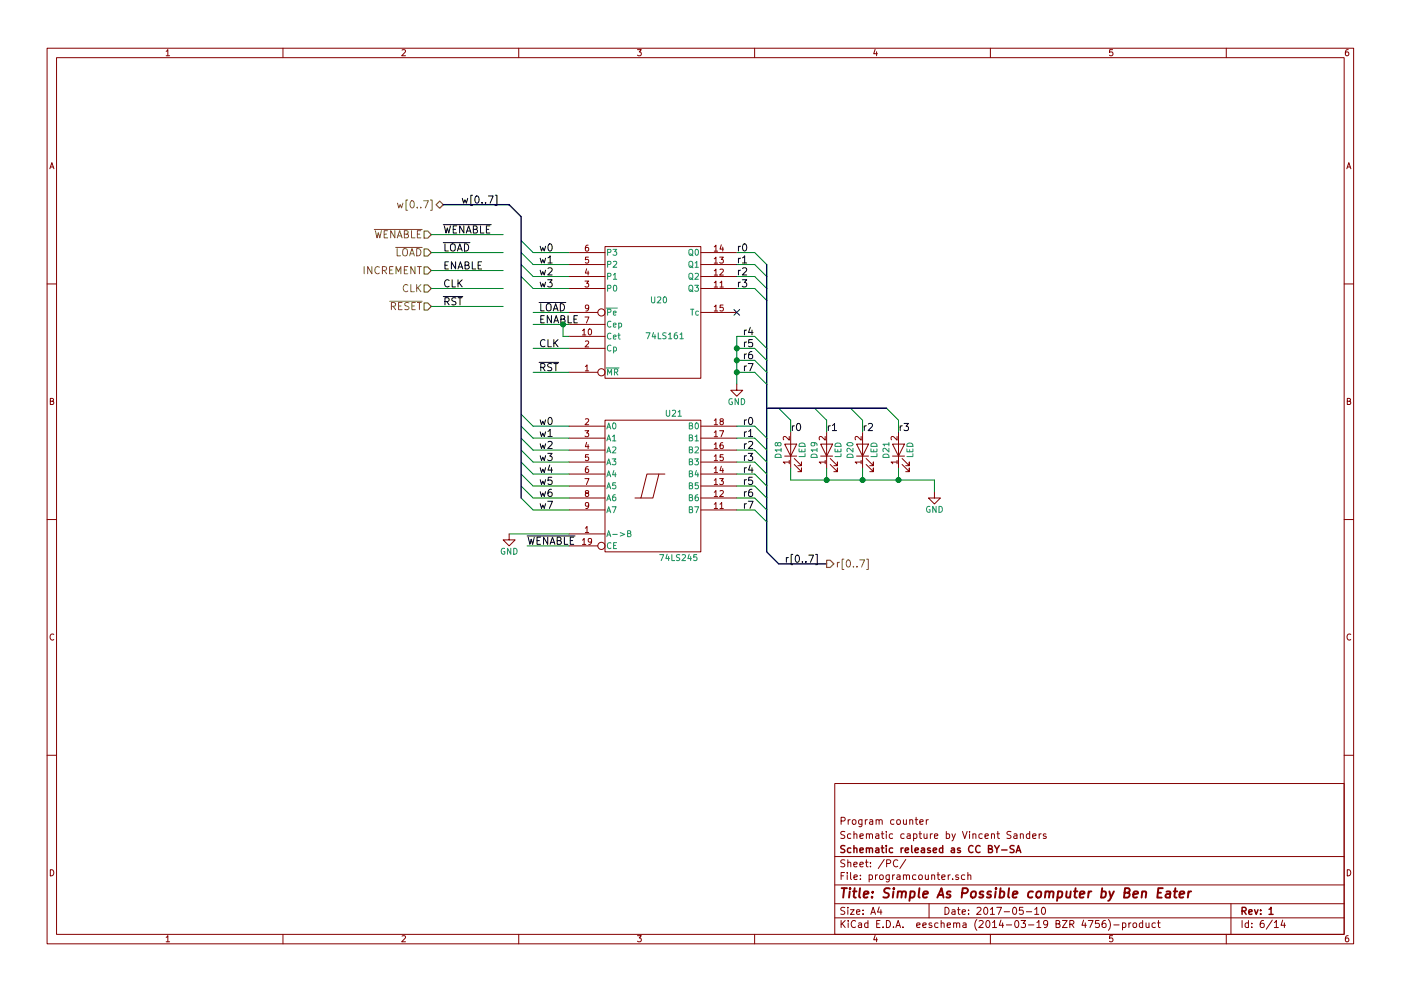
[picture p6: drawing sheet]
<svg xmlns="http://www.w3.org/2000/svg" width="297mm" height="210mm" viewBox="0 0 297 210" stroke-linecap="round" stroke-linejoin="round" font-family="sans-serif">
<g fill="none" stroke="#840000" stroke-width=".21">
<path d="M10 10.2h277v190h-277zM12 12.2h273v186h-273zM35.2 10.9l.4-.4v1.3M35.2 11.8h.8M60 10.2v2M85.2 10.6l.5-.1 .3 .4-.8 .9h.8M110 10.2v2M135.2 10.5h.8l-.5 .5 .3 .1 .2 .2-.1 .4-.2 .1-.5-.1M160 10.2v2M185.5 10.5l-.3 .9h.8M185.9 11v.8M210 10.2v2"/>
<path d="M235.9 10.5h-.6l-.1 .6h.6l.2 .5-.3 .2-.5-.1M260 10.2v2M285.9 10.5l-.4 .1-.2 .2-.1 .8 .3 .2 .4-.1 .1-.4-.1-.2-.4-.1-.3 .3M10.6 35.8l.4-1.3 .4 1.3M10.7 35.4h.6M285.5 35.8l.5-1.3 .4 1.3M285.7 35.4h.6M120.6 58.7h7.7M120.6 56.1h7.7M120.6 53.6h7.7M124 59.6h.8l-.4 .5 .4 .1v.6l-.2 .1-.6-.1M124.4 57l-.3 .9h.8"/>
<path d="M124.7 52l-.4 .1-.1 .2-.1 .7 .2 .3 .5-.1-.1-.7h-.4l-.2 .2M124.7 57.5v.9M124.8 54.6h-.6l-.1 .5h.7v.6l-.2 .1-.5-.1M128.3 52.3h20.3v28h-20.3zM148.6 58.7h7.6M148.6 56.1h7.6M148.6 53.6h7.6M151.4 60l.4-.4v1.3M151.4 57.4l.4-.3v1.3M151.4 54.9l.4-.3v1.2M151.4 52.4l.4-.4v1.3M151.4 58.4h.7"/>
<path d="M151.4 55.8h.7M151.4 53.3h.7M152.6 54.6h.8l-.5 .4 .4 .1v.6l-.2 .1-.5-.1M152.7 60l.3-.4v1.3M152.7 57.2l.4-.1 .3 .3-.8 1h.8M152.9 51.9l-.2 1h.7M153.2 52.4v.9M10 60.2h2M120.6 79h6.1M120.6 73.9h7.7M120.6 61.2h7.7M120.6 68.8h7.7"/>
<path d="M120.6 66.3h6.1M120.6 71.4h7.7M123.5 70.1l.4-.3v1.3M123.5 71.1h.7M124 67.3h.9l-.6 1.2M124.1 77.8l.4-.4v1.3M124.1 72.4l.5-.1 .2 .4-.8 .9h.8M124.1 78.7h.7M124.8 65.2l-.2 .3-.4-.1v-.6l.4-.1 .2 .2v.8l-.3 .3h-.3M124.8 69.9l.2-.1a.67 .67 0 0 1 .4 .6 .67 .67 0 0 1-.4 .7l-.3-.5zM148.6 61.2h7.6M148.6 66.3h7.6"/>
<path d="M151.4 65.1l.4-.4v1.3M151.4 60.9h.7M151.4 66h.7M152.7 60.9h.7M153.3 64.7h-.6v.6h.6v.6l-.2 .1-.4-.1M285 60.2h2M10.7 85.1h.5l.1-.5-.6-.1v1.3h.5l.2-.4-.3-.3M120.6 90.4h7.7M120.6 93h7.7M120.6 95.5h7.7M120.6 98h7.7M124 91.4h.8l-.4 .5 .4 .1v.5l-.2 .2-.6-.2"/>
<path d="M124.1 88.9l.5-.1 .2 .4-.8 .9h.8M124.4 93.8l-.3 1h.8M124.7 99l-.4 .1-.1 .2-.1 .7 .2 .3 .5-.2-.1-.6h-.4l-.2 .2M124.7 94.3v.9M124.8 96.5h-.6l-.1 .5h.7v.6l-.2 .1-.5-.1M128.3 89.1h20.3v28h-20.3zM148.6 90.4h7.6M148.6 93h7.6M148.6 95.5h7.6M148.6 98h7.6M151.4 99.4l.4-.4v1.3M151.4 96.8l.4-.3v1.2"/>
<path d="M151.4 94.3l.4-.4v1.3M151.4 91.7l.4-.3v1.3M151.4 89.2l.4-.4v1.3M151.4 97.7h.7M151.4 95.2h.7M151.4 92.7h.7M151.4 90.1h.7M152.6 91.4h.8l-.5 1.3M152.9 89.4l-.2-.3 .1-.2h.5v.3l-.5 .2-.1 .2v.4l.2 .1h.2l.3-.2-.1-.4-.2-.1M152.9 98.9l-.2 .9h.7M153.2 93.9l-.3 .1-.2 .2v.7l.2 .3 .4-.1-.1-.6-.3-.1-.2 .2M153.2 99.4v.9"/>
<path d="M153.3 96.5h-.6v.5h.6v.6l-.2 .1-.4-.1M156.2 81.5v1.3h1.3l-1.3 1.3-1.3-1.3h1.3M166.4 94.2h2.5l-1.3 2.6zM166.4 96.8h2.5M167.3 98h-1.2l.3 .4M167.3 92.6v.8l-.9-.8-.3 .2 .1 .5M167.3 97.7v.7M167.6 91.7v7.6M168.4 98.5l1.5 1.6v-.8v.8h-.7M168.4 97.3l1.5 1.5v-.8v.8h-.7M174 94.2h2.5l-1.2 2.6zM174 96.8h2.5"/>
<path d="M175 98h-1.3l.3 .4M175 92.6v.8l-1-.8-.3 .2 .1 .5M175 97.7v.7M175.3 91.7v7.6M176 98.5l1.5 1.6v-.8v.8h-.7M176 97.3l1.5 1.5v-.8v.8h-.7M181.6 94.2h2.5l-1.2 2.6zM181.6 96.8h2.5M182.6 98h-1.3l.4 .4M182.6 92.6v.8l-.9-.8-.4 .2 .1 .5M182.6 97.7v.7M182.9 91.7v7.6"/>
<path d="M183.6 98.5l1.6 1.6v-.8v.8h-.8M183.6 97.3l1.6 1.5v-.8v.8h-.8M189.2 94.2h2.6l-1.3 2.6zM189.2 96.8h2.6M190.2 98h-1.3l.4 .4M190.2 92.6v.8l-.9-.8-.4 .2 .1 .5M190.2 97.7v.7M190.5 91.7v7.6M191.3 98.5l1.5 1.6v-.8v.8h-.8M191.3 97.3l1.5 1.5v-.8v.8h-.8M285.6 85.1h.6l.1-.5-.7-.1v1.3h.6l.2-.4-.3-.3M10 110.2h2"/>
<path d="M107.9 113.3v1.2h1.3l-1.3 1.3-1.2-1.3h1.2M120.6 113.3h7.7M120.6 100.6h7.7M120.6 103.1h7.7M120.6 105.7h7.7M120.6 108.2h7.7M120.6 115.8h6.1M123.5 114.6l.4-.4v1.3M123.5 115.5h.7M124 101.5h.9l-.6 1.3M124.1 112.1l.4-.4v1.3M124.1 113h.7"/>
<path d="M124.3 104.6l-.2-.2 .1-.3 .6 .1v.3l-.6 .2-.1 .2 .1 .3 .1 .2h.3l.2-.3v-.4l-.2-.1M124.8 107.2l-.2 .2-.4-.1v-.6l.4-.1 .2 .3v.7l-.3 .3h-.3M125.4 114.8l-.2 .2h-.4v-.7l.4-.1 .2 .3v.7l-.3 .3h-.3M139.7 100.6l-1.3 5.1h-2.5M141 100.6h-3.8l-1.3 5.1h-1.3M148.6 100.6h7.6M148.6 103.1h7.6M148.6 105.7h7.6M148.6 108.2h7.6M151.4 107l.4-.4v1.3M151.4 104.4l.4-.3v1.3M151.4 101.9l.4-.4v1.3"/>
<path d="M151.4 107.9h.7M151.4 105.4h.7M151.4 102.8h.7M151.4 100.3h.7M152.6 101.5h.8l-.5 .5 .4 .1v.6l-.2 .1-.5-.1M152.7 107l.3-.4v1.3M152.7 104.2l.4-.1 .3 .3-.8 1h.8M152.7 107.9h.7M198.1 104.4v1.3h1.3l-1.3 1.2-1.3-1.2h1.3M285 110.2h2M11.4 134.6a.58 .58 0 0 0-.8 .5 .58 .58 0 0 0 .8 .6M286.4 134.6a.58 .58 0 0 0-.8 .5 .58 .58 0 0 0 .8 .6"/>
<path d="M10 160.2h2M177 166.2h108v32h-108zM178.3 174.2l.7-.1 .2-.2-.1-.3-.2-.2h-.6v1.5M179.1 176.5l-.6-.1-.2 .3v.3l.7 .3v.5l-.2 .1-.5-.1M179.8 173.9v1M180.3 173.9l-.5 .3M180.4 177l-.4-.1-.3 .3 .1 .6 .2 .1 .4-.1M180.8 174l.2-.1 .4 .1 .1 .6-.1 .2-.4 .1-.2-.1zM181.1 177l.2-.1 .3 .1 .1 .9M181.1 176.4v1.5M182.3 177.4l.7-.1v-.3l-.5-.1-.2 .2 .1 .7h.6M182.8 173.9l-.1 1.4-.2 .1-.4-.1"/>
<path d="M182.8 174l-.5-.1-.3 .3 .1 .6 .2 .1 .5-.1M183.5 173.9v1M183.7 177l.2-.1 .4 .1v.9M183.7 176.9v1M183.9 173.9l-.4 .3M184.3 177.1l.3-.2 .3 .1 .1 .9M184.4 174h.6v.9M185 174.3l-.7 .2 .3 .4 .4-.1M185.7 177h.6v.9M185.8 174l.2-.1 .3 .1 .1 .9M185.8 173.9v1M186.3 177.3l-.7 .2 .3 .4 .4-.1"/>
<path d="M186.4 174.1l.2-.2 .4 .1v.9M186.8 176.9h.6M187 176.4v1.3l.4 .2M187.9 176.4v.1M187.9 176.9v1M189.3 177l-.5-.1-.3 .3 .1 .6 .2 .1 .5-.1M189.5 174l-.4-.1-.3 .3 .1 .6 .2 .1 .4-.1M190.2 174l.2-.1 .4 .1 .1 .6-.1 .2-.4 .1-.2-.1zM191.5 173.9l.1 .9 .4 .1 .2-.1M191.7 177l-.4-.1-.3 .3 .1 .6 .2 .1 .4-.1M192.2 173.9v1M192.4 177h.5l.1 .9"/>
<path d="M192.9 174l.2-.1 .4 .1v.9M192.9 173.9v1M193 177.3l-.7 .2 .2 .4 .5-.1M193.7 177l.4-.1 .3 .3-.1 .6h-.6M193.7 176.9v1.5M194 173.9h.6M194.2 173.4v1.3l.4 .2M194.8 176.9h.6M195 174.4l.7-.1v-.3l-.5-.1-.2 .2 .1 .7h.6M195 176.4v1.3l.4 .2M195.9 176.9l.1 .9 .3 .1 .2-.1M196.4 173.9v1"/>
<path d="M196.5 176.9v1M196.8 173.9l-.4 .3M197.3 176.9v1M197.7 176.9l-.4 .3M198.1 177.4l.7-.1v-.3l-.5-.1-.2 .2 .1 .7h.6M200.6 177l.5-.1 .2 .3-.1 .6h-.6M200.6 176.4v1.5M201.8 176.9l.4 1M202.6 176.9l-.5 1.4-.3 .1M204.1 176.4l.4 1.5 .6-1.5M205.6 176.4v.1M205.6 176.9v1"/>
<path d="M206.3 177l.2-.1 .4 .1v.9M206.3 176.9v1M208.3 177l-.5-.1-.3 .3 .1 .6 .2 .1 .5-.1M208.8 177.4l.7-.1v-.3l-.4-.1-.3 .2 .1 .7h.6M210.2 177l.2-.1 .4 .1v.9M210.2 176.9v1M211.4 176.9h.5M211.6 176.4v1.3l.3 .2M214.4 176.5l-.6-.1-.3 .3 .1 .3 .7 .3v.5l-.2 .1-.6-.1M215 177h.6v.9M215.6 177.3l-.7 .2 .2 .4 .5-.1M216.3 177l.2-.1 .4 .1 .1 .9"/>
<path d="M216.3 176.9v1M218.3 177l-.4-.1-.3 .3 .1 .6 .2 .1 .4-.1M218.3 176.4v1.5M218.9 177.4l.8-.1-.1-.3-.4-.1-.3 .2 .1 .7h.6M220.3 176.9v1M220.8 176.9l-.5 .3M221.8 177l-.4-.1-.2 .2 .1 .2 .5 .2v.3h-.6M285 160.2h2M10.7 184.5a.65 .65 0 0 1 .7 .7 .65 .65 0 0 1-.7 .6zM35.2 198.9l.4-.4v1.3M35.2 199.8h.8M60 198.2v2"/>
<path d="M85.2 198.6l.5-.1 .3 .4-.8 .9h.8M110 198.2v2M135.2 198.5h.8l-.5 .5 .3 .1 .2 .2-.1 .4-.2 .1-.5-.1M160 198.2v2M177 194.7h108M177 191.7h108M177 187.8h108M177 181.7h108M178.3 195.3v1.5M178.3 185.8h.5M178.5 195.9l.7 .9M179 185.1h-.7v1.5"/>
<path d="M179.1 192.6l-.6-.1-.2 .3v.3l.7 .3v.5l-.2 .1-.5-.1M179.1 182.5l-.6-.1-.2 .3v.3l.7 .4v.4l-.2 .1-.5-.1M179.2 195.3l-.9 .9M179.6 185.1v.2M179.6 185.6v1M179.8 192.5v.2M179.8 183.1l.2-.2 .3 .1 .1 .9M179.8 182.4v1.5M179.8 193v1M179.8 195.3v.1M179.8 195.8v1M180.3 193h.8l-.8 1h.8"/>
<path d="M180.3 185.1v1.3l.2 .2M181 183.4l.7-.1v-.3l-.4-.1-.3 .2 .1 .7h.6M181.1 186.1l.7-.1-.1-.3-.4-.1-.2 .2v.7h.6M181.4 195.4a.71 .71 0 0 0-1 .5 .71 .71 0 0 0 .7 .9l.3-.1M181.6 193.5l.7-.1v-.3l-.5-.1-.2 .2 .1 .7h.6M182 195.9h.6l.1 .9M182.3 183.4l.7-.1v-.3l-.5-.1-.2 .2 .1 .7h.6M182.4 186.5v.1M182.4 185.7v.1M182.7 196.2l-.7 .2 .2 .4 .5-.1M183 193.9v.1M183 193.1v.1"/>
<path d="M183.5 182.9h.5M183.7 182.4v1.3l.3 .2M184 195.9l-.4-.1-.3 .3 .1 .6 .2 .1 .4-.1M184 195.3v1.5M184.3 185.7l.4-.1 .3 .3-.1 .6h-.6M184.3 185.6v1.5M184.6 183.8v.1M184.6 183v.1M184.6 194l.5-1.5 .5 1.5M184.8 193.6h.7M185.5 198.4l-.3 1h.8M185.6 185.6v1"/>
<path d="M185.9 199v.8M185.9 196h.5M186.1 185.6l-.5 .3M186.4 192.4l-.3 1.1h.9M186.6 185.7l.2-.1 .4 .1 .1 .6-.2 .2-.3 .1-.2-.1zM186.6 195.3h-.7v1.5h.7M186.8 193v1M187.2 196.7v.1M187.5 182.3l-1.3 2M187.9 195.3a.76 .76 0 0 1 .9 .7 .76 .76 0 0 1-.9 .8zM188 183.2l.7-.1 .1-.2v-.3l-.2-.2h-.6v1.5M188.5 185.6v1.4l-.2 .1-.4-.1"/>
<path d="M188.5 185.7l-.4-.1-.3 .3 .1 .6 .2 .1 .4-.1M189.3 185.6v1M189.4 196.7v.1M189.7 185.6l-.4 .3M189.9 196.8l.5-1.5 .5 1.5M190.1 196.4h.7M190.2 185.7h.6v.9M190.3 182.6a.71 .71 0 0 0-1 .5 .71 .71 0 0 0 .8 .8l.2-.1M190.8 186l-.7 .3 .2 .3 .5-.1M191.4 196.7v.1M191.5 185.7l.2-.1 .4 .1 .1 .9M191.5 185.6v1"/>
<path d="M192 182.3l-1.2 2M192.2 185.8l.2-.2 .4 .1v.9M194.2 185.7l-.4-.1-.3 .3v.6l.3 .1 .4-.1M194.4 196.3l.7-.1-.1-.3-.4-.1-.2 .2v.7h.6M194.8 185.7l.2-.1 .5 .1 .1 .6-.2 .2-.4 .1-.2-.1zM195.7 196.3l.7-.1-.1-.3-.4-.1-.2 .2v.7h.6M196.2 185.6l.1 .9 .3 .1 .2-.1M196.8 185.6v1M197 191.7v3M197.5 195.9l-.3-.1-.2 .2v.2l.5 .2v.3h-.5M197.5 185.7l.2-.1 .4 .1 .1 .9M197.5 185.6v1"/>
<path d="M198.7 185.6h.5M198.9 195.9l-.4-.1-.3 .3v.6l.3 .1 .4-.1M198.9 185.1v1.3l.3 .2M199.5 195.9l.2-.1 .4 .1 .1 .9M199.5 195.3v1.5M199.7 186.1l.7-.1-.1-.3-.4-.1-.2 .2v.7h.6M200.4 192.5a.76 .76 0 0 1 .8 .8 .76 .76 0 0 1-.8 .7zM200.8 196.3l.7-.1v-.3l-.5-.1-.2 .2 .1 .7h.6M201 185.6v1M201.5 185.6l-.5 .3M201.9 193.1h.5l.1 .9M202 186.5v.1"/>
<path d="M202.2 195.9l.2-.1 .4 .1v.9M202.2 195.8v1M202.5 193.4l-.7 .2 .2 .4 .5-.1M202.8 196l.2-.2 .4 .1 .1 .9M203 193h.6M203.2 192.5v1.3l.4 .2M203.2 185.7l-.4-.1-.2 .2 .1 .2 .5 .2v.3h-.6M204 193.5l.7-.1-.1-.3-.4-.1-.2 .2 .1 .7h.5M204.2 195.9h.6v.9M204.5 185.7l-.4-.1-.3 .3 .1 .6 .2 .1 .4-.1M204.8 196.2l-.7 .2 .2 .4 .5-.1M205.2 185.7l.2-.1 .4 .1v.9"/>
<path d="M205.2 185.1v1.5M205.4 193.9v.1M205.4 193.1v.1M207.1 195.1a1.71 1.71 0 0 0 0 2.3M207.1 192.7l.6-.2 .3 .4-.9 1.1h.9M207.6 195.4l.6-.1 .3 .4-1 1.1h1M208.7 192.7l.2-.2a.8 .8 0 0 1 .5 .8 .8 .8 0 0 1-.5 .7l-.3-.6zM209.2 195.4l.2-.1a.8 .8 0 0 1 .5 .7 .8 .8 0 0 1-.5 .8l-.4-.6zM210 192.9l.4-.4v1.5M210 198.2v2M210 194h.8M210.4 195.7l.5-.4v1.5"/>
<path d="M210.4 196.8h.9M211.3 192.5h1l-.6 1.5M212.2 195.2l-.3 1.1h.9M212.6 195.8v1M212.9 193.4h1.1M213.4 196.2h1.1M214.8 192.7l.2-.2a.8 .8 0 0 1 .6 .8 .8 .8 0 0 1-.6 .7l-.3-.6zM215.3 195.4l.2-.1a.8 .8 0 0 1 .5 .7 .8 .8 0 0 1-.5 .8l-.4-.6zM216.5 195.3h.9l-.5 .6 .4 .1v.7l-.2 .1-.6-.1M216.9 192.5h-.7l-.1 .7 .7-.1 .2 .3-.1 .5-.2 .1-.6-.1M217.6 193.4h1.1M218.1 196.2h1.1"/>
<path d="M219.4 192.9l.4-.4v1.5M219.4 194h.8M219.8 195.7l.5-.4v1.5M219.8 196.8h.9M221 192.7l.2-.2a.8 .8 0 0 1 .5 .8 .8 .8 0 0 1-.5 .7l-.4-.6zM222.1 195.9l-.3 .3h-.3l-.2-.3v-.3l.2-.3h.3l.3 .3a1.01 1.01 0 0 1-.4 1.2h-.3M223.9 196l.7-.1v-.5l-.2-.1h-.5v1.5h.6l.2-.1 .1-.4-.4-.3M225.2 195.3h1.1l-1.1 1.5h1.1M226.8 196.1l.7-.1 .2-.2-.1-.4-.2-.1h-.6v1.5M227.2 196.1l.5 .7M229.7 195.2l-.3 1.1h.9M230.1 195.8v1"/>
<path d="M230.7 195.3h1l-.6 1.5M233 195.3h-.7l-.1 .7 .7-.1 .2 .3-.1 .5-.2 .1-.6-.1M234.4 195.3l-.5 .1a1.11 1.11 0 0 0-.1 1.3l.4 .1 .2-.1 .1-.5-.3-.3h-.4l-.1 .3M235 195.1a1.71 1.71 0 0 1 0 2.3M235.9 198.5h-.6l-.1 .6h.6l.2 .5-.3 .2-.5-.1M236.1 196.2h1.2M238 195.9l.4-.1 .3 .3-.1 .6h-.6M238 195.8v1.5M239.3 195.8v1M239.8 195.8l-.5 .3M240.3 195.9l.2-.1 .4 .1 .1 .6-.1 .2-.4 .1-.2-.1zM242.3 195.9l-.5-.1-.2 .3v.6l.2 .1 .5-.1"/>
<path d="M242.3 195.3v1.5M243 195.8l.1 .9 .3 .1 .2-.1M243.6 195.8v1M245 195.9l-.5-.1-.3 .3 .1 .6 .2 .1 .5-.1M245.4 195.8h.6M245.6 195.3v1.3l.4 .2M260 198.2v2M261 191.7v6.5M263.3 195.3v1.5M264.7 195.9l-.4-.1-.3 .3 .1 .6 .2 .1 .4-.1M264.7 195.3v1.5M265.4 196.7v.1"/>
<path d="M265.4 195.9v.1M267.9 195.3l-.4 .1a1.11 1.11 0 0 0-.2 1.3l.5 .1 .2-.1v-.5l-.2-.3h-.5l-.1 .3M269.7 195.2l-1.2 1.9M270.2 195.7l.4-.4v1.5M270.2 196.8h.8M272 195.2l-.4 1.1h.9M272.3 195.8v1M285.6 184.5a.65 .65 0 0 1 .8 .7 .65 .65 0 0 1-.8 .6zM285.9 198.5l-.4 .1-.2 .2-.1 .8 .3 .2 .4-.1 .1-.4-.1-.2-.4-.1-.3 .3"/>
<circle cx="127.5" cy="79" r=".76"/>
<circle cx="127.5" cy="66.3" r=".76"/>
<circle cx="127.5" cy="115.8" r=".76"/>
</g>
<g fill="none" stroke="#840000" stroke-width=".3">
<path d="M179.1 179.5l-.6-.1-.2 .3v.3l.7 .3v.5l-.2 .1-.5-.1M180.4 180l-.4-.1-.3 .3 .1 .6 .2 .1 .4-.1M181.1 179.4v1.5M183.7 179.9v1M185.7 180h.6v.9M186.8 179.9h.6M187 179.4v1.3l.4 .2M187.9 179.4v.1M187.9 179.9v1M189.3 180l-.5-.1-.3 .3 .1 .6 .2 .1 .5-.1M191.1 179.9v1M191.5 179.9l-.4 .3"/>
<path d="M193.3 179.4v1.3l.2 .2M195.4 180h.6v.9M197.2 180l-.3-.1-.3 .2 .1 .2 .5 .2v.3h-.6M199.9 180l-.5-.1-.2 .3v.6l.2 .1 .5-.1M199.9 179.4v1.5M201.7 180h.6l.1 .9M203.6 180l-.4-.1-.2 .2 .1 .2 .5 .2v.3h-.6M206.3 179.5a.71 .71 0 0 0-1 .5 .71 .71 0 0 0 .7 .9l.3-.1M207.8 179.5a.71 .71 0 0 0-1 .5 .71 .71 0 0 0 .7 .9l.3-.1M210.9 179.4l.5 .8 .5-.8M215 179.5l-.6-.1-.3 .3 .1 .3 .7 .3v.5l-.2 .1-.6-.1M181.1 180l.2-.1 .3 .1 .1 .9"/>
<path d="M182.3 180.4l.7-.1v-.3l-.5-.1-.2 .2 .1 .7h.6M183.7 180l.2-.1 .4 .1v.9M184.3 180.1l.3-.2 .3 .1 .1 .9M186.3 180.3l-.7 .2 .3 .4 .4-.1M191.9 180.4l.7-.1v-.3l-.4-.1-.3 .2 .1 .7h.6M194 180.4l.7-.1v-.3l-.5-.1-.2 .2 .1 .7h.6M196 180.3l-.7 .2 .2 .4 .5-.1M197.9 180.4l.7-.1-.1-.3-.4-.1-.2 .2v.7h.6M202.4 180.3l-.7 .2 .2 .4 .5-.1M209.6 180.1l.7-.1v-.5l-.2-.1h-.5v1.5h.6l.2-.1v-.4l-.3-.3M211.4 180.2v.7M212.4 180.3h1.1"/>
<path d="M215.4 180.9l.5-1.5 .5 1.5M215.6 180.5h.7M263.3 193.3l.8-.1 .1-.2-.1-.3-.2-.2h-.6v1.5M263.7 193.3l.5 .7M264.8 193.5l.7-.1-.1-.3-.4-.1-.2 .2v.7h.6M266 193l.3 1 .4-1M267.3 193.9v.1M267.3 193.1v.1M269.1 192.9l.4-.4v1.5M269.1 194h.8"/>
</g>
<g fill="none" stroke="#840000" stroke-width=".41">
<path d="M178.4 188.4h1.2M179 188.4l-.2 2M180.2 189.1l-.2 1.3M180.2 188.4v.2l.1-.1-.1-.1v.2M180.8 189.1h.8M181.2 188.4l-.2 1.8 .1 .1 .4 .1M182.3 188.4l-.2 1.8 .3 .2M183.1 189.8l1-.2v-.4h-.8l-.2 1 .2 .2 .6-.1M184.9 190.3v.1M185 189.2v.2l-.1-.1 .1-.1v.2M188.6 188.5l-.7-.1-.3 .2-.1 .6 .8 .4 .1 .5-.4 .3-.7-.1M189.4 189.1l-.1 1.3"/>
<path d="M189.5 188.4v.2l.1-.1-.1-.1v.2M190.4 189.3l.3-.2 .5 .1-.1 1.2M190.4 189.1l-.2 1.3M191.2 189.4a.52 .52 0 0 1 .8-.2v1.2M193.1 189.2l.5-.1 .3 .2-.1 1a.67 .67 0 0 1-.9 0M193.1 189.1l-.3 2M194.9 188.4l-.2 1.8 .3 .2M195.7 189.8l1-.2v-.4l-.6-.1-.3 .3v.9h.7M198.7 190.4l.9-2 .5 2M199 189.9h.9M201.5 189.2l-.4-.1-.4 .4 .3 .3 .4 .1 .1 .3-.1 .1h-.8M204 189.5l1-.1a.56 .56 0 0 0 .1-.9l-1-.1-.2 2"/>
<path d="M206 189.3l.3-.2 .6 .2v.8l-.4 .3-.6-.1zM208.5 189.2l-.5-.1-.3 .4 .2 .3 .5 .1 .1 .3-.1 .1h-.8M210.1 189.2l-.4-.1-.4 .4 .3 .3 .4 .1 .1 .3-.1 .1h-.8M211.1 189.1l-.2 1.3M211.2 188.4v.2l.1-.1-.1-.1v.2M212.1 189.2l.5-.1 .3 .2-.1 1a.67 .67 0 0 1-.9 0M212.1 188.4l-.2 2M213.9 188.4l-.2 1.8 .3 .2M214.7 189.8l1-.2v-.4l-.6-.1-.3 .3v.9h.7M219 189.2l-.2-.1a.67 .67 0 0 0-.8 .4v.8l.3 .1 .6-.1M219.9 189.3l.3-.2 .5 .2v.8l-.4 .3-.6-.1zM221.7 189.3l.3-.2 .5 .1-.1 1.2"/>
<path d="M221.7 189.1l-.2 1.3M222.5 189.4a.52 .52 0 0 1 .8-.2v1.2M224.4 189.2l.5-.1 .3 .2-.1 1a.67 .67 0 0 1-.9 0M224.4 189.1l-.3 2M226.2 189.1l-.1 1.2 .5 .1 .3-.1M227 189.1l-.1 1.3M227.7 189.1h.7M228 188.4l-.2 1.8 .1 .1 .4 .1M228.9 189.8l1-.2v-.4l-.6-.1-.3 .3v.9h.7M230.8 189.1l-.1 1.3M231.4 189.1l-.4 .1-.2 .3M233.6 189.2l.6-.1 .2 .2-.1 1a.67 .67 0 0 1-.8 0"/>
<path d="M233.7 188.4l-.2 2M235.2 189.1l.3 1.3M236.2 189.1l-.9 1.8-.4 .2M238.4 189.4l.9-.1a.46 .46 0 0 0 .2-.5 .46 .46 0 0 0-.3-.4h-.7l-.2 2h.8l.2-.1 .2-.5-.4-.4M240.3 189.8l1-.2-.1-.4-.6-.1-.3 .3v.9h.8M242.2 189.3l.3-.2 .5 .1-.1 1.2M242.2 189.1l-.2 1.3M245.5 189.4h.7M246.5 188.4h-.9l-.2 2h.9M247.3 189.2h.8l-.1 1.2M248.1 189.6l-.7 .1a.4 .4 0 0 0-.3 .3 .4 .4 0 0 0 .2 .4l.7-.1M248.8 189.1h.8"/>
<path d="M249.2 188.4l-.2 1.8 .1 .1 .4 .1M250.1 189.8l1-.2-.1-.4-.6-.1-.3 .3v.9h.8M252 189.1l-.2 1.3M252.6 189.1l-.4 .1-.3 .3"/>
</g>
<g fill="none" stroke="#848400" stroke-width=".21">
<path d="M77.2 56.6v1.5M78.8 56.6v1.5l-.8-1.5v1.5M79.3 48.7h10.2M79.6 48.9l.3 1.6 .3-1.1 .3 1.1 .4-1.6M80.4 56.7a.72 .72 0 0 0-1 .5 .72 .72 0 0 0 .7 .9l.3-.2M81.1 57.4l.7-.1 .2-.2-.1-.4-.2-.1h-.6v1.5M81.5 49.7h.5M81.5 57.4l.5 .7M82.2 48.9h-.7v1.6h.7M82.6 57.3h.5M83.3 56.6h-.7v1.5h.7M83.7 48.9v1.6l-.9-1.6v1.6"/>
<path d="M83.8 52.5h5.7M84 58.1v-1.5l.5 1.1 .5-1.1v1.5M84.2 52.8v1.5h.7M84.2 50.5l.5-1.6 .5 1.6M84.3 43.1l.3 1 .2-.7 .3 .7 .3-1M84.4 50h.7M85.6 52.8a.5 .5 0 0 1 .5 0 .5 .5 0 0 1 .3 .5l-.1 .8-.3 .2a.53 .53 0 0 1-.6-.5v-.5zM85.7 49.7l.7-.1 .1-.2v-.3l-.8-.2v1.6h.6l.3-.3v-.2l-.4-.3M85.7 57.3h.5M86.4 42.4h-.3v2.2h.3M86.5 56.6h-.8v1.5h.8M86.8 54.3l.6-1.5 .5 1.5"/>
<path d="M87 53.8h.7M87.1 42.7l.2-.1a.81 .81 0 0 1 .6 .8 .81 .81 0 0 1-.6 .7l-.2-.1-.2-.5zM87.2 48.9v1.6h.8M88 56.6v1.5l-.9-1.5v1.5M88.3 52.8a.77 .77 0 0 1 .9 .7 .77 .77 0 0 1-.9 .8zM88.5 44v.1M88.5 49.7h.5M88.5 56.6h.9M88.9 56.6v1.5M89.2 44v.1M89.2 48.9h-.7v1.6h.7M89.8 42.6h1l-.6 1.5"/>
<path d="M91.3 42.4h.3v2.2h-.3M82.6 63.9h6.9M83 65l.7-.1 .2-.2-.1-.4-.2-.1h-.6v1.5M83.4 65l.5 .7M84.5 64.9h.5M85.2 64.2h-.7v1.5h.7M86.5 60.5a.72 .72 0 0 0-1.1 .5 .72 .72 0 0 0 .8 .9l.3-.2M86.7 64.3l-.6-.1-.3 .3 .2 .3 .6 .3v.5l-.2 .1-.6-.1M87.1 60.4v1.5h.7M87.3 64.9h.5M88.1 64.2h-.8v1.5h.8M88.3 60.4v1.5"/>
<path d="M88.5 64.2h.9M88.6 61l.6 .9M88.9 64.2v1.5M89.2 60.4l-.9 .8M177.5 119.3v1M178 119.3l-.5 .3M178.9 118.6h-.3v2.2h.3M179.7 118.9l.1-.1a.81 .81 0 0 1 .5 .8 .81 .81 0 0 1-.5 .7 .98 .98 0 0 1-.1-1.4zM182.3 118.8h1l-.6 1.5M183.7 118.6h.4v2.2h-.4M180.9 120.2v.1M181.7 120.2v.1"/>
</g>
<path d="M89.9 49h.8l.7 .8-.7 .7h-.8zM89.9 56.6h.8l.7 .8-.7 .8h-.8zM89.9 52.8h.8l.7 .8-.7 .8h-.8zM92.5 43.4l.7-.7 .8 .7-.8 .8zM89.9 60.4h.8l.7 .8-.7 .8h-.8zM89.9 64.3h.8l.7 .7-.7 .8h-.8zM175.3 118.9h.7l.8 .7-.8 .8h-.7z" fill="none" stroke="#848400" stroke-width=".25"/>
<g fill="none" stroke="#008484" stroke-width=".21">
<path d="M128.8 58.6h.6l.1-.5-.7-.1v1.3M128.8 56.1l.6-.1 .1-.5-.7-.1v1.3M128.8 53.6l.6-.1 .1-.5-.7-.1v1.3M130 52.9h.8l-.5 .5 .4 .1v.5l-.2 .2-.5-.2M130 58.3l.4-.3v1.3M130 55.5l.5-.1 .3 .4-.8 .9h.8M130 59.3h.8M146.1 58.2l.2-.2h.4l.2 .8a.42 .42 0 0 1-.2 .4 .42 .42 0 0 1-.5 0l-.2-.4zM146.1 55.6l.2-.2 .4 .1 .2 .8a.42 .42 0 0 1-.2 .4 .42 .42 0 0 1-.5-.1l-.2-.3zM146.1 53.1l.2-.2 .4 .1 .2 .7a.42 .42 0 0 1-.2 .4 .42 .42 0 0 1-.5 0l-.2-.4zM146.3 58.9l.6 .5M146.3 56.4l.6 .4"/>
<path d="M146.3 53.9l.6 .4M147.4 58.1l.5-.1 .2 .3-.8 1h.8M147.4 55.8l.3-.4v1.3M147.4 56.7h.7M147.5 53l.2-.1a.67 .67 0 0 1 .4 .6 .67 .67 0 0 1-.4 .7l-.3-.5zM128.5 78.1h2.7M128.5 65.4h2.4M128.8 79.6v-1.3l.5 .9 .4-.9v1.3M128.8 61.2l.6-.1 .1-.5-.7-.1v1.3M128.8 66.3l.6-.1 .1-.5-.7-.1v1.3M129.5 73.3a.56 .56 0 0 0-.7 .5 .56 .56 0 0 0 .7 .6M129.5 68.2a.56 .56 0 0 0-.7 .6 .56 .56 0 0 0 .7 .5"/>
<path d="M129.5 70.8a.56 .56 0 0 0-.7 .5 .56 .56 0 0 0 .7 .5M130 69l.6-.1v-.3l-.4-.1-.2 .2 .1 .6h.5M130 66.4l.6-.1v-.2l-.4-.1-.2 .2 .1 .6h.5M130 71.5l.6-.1v-.2l-.4-.1-.2 .2 .1 .6h.5M130.1 73.7l.4-.1 .2 .3-.1 .5h-.5M130.1 73.6v1.3M130.1 60.6l.2-.1a.67 .67 0 0 1 .5 .7 .67 .67 0 0 1-.5 .6l-.3-.5zM130.3 79l.6-.1v-.5l-.6-.1v1.3M130.6 79l.4 .6M131 71.1h.5M131.2 68.6l.3-.1 .3 .3-.1 .5h-.5M131.2 70.7v1l.3 .3"/>
<path d="M131.2 68.5v1.3M137 70.6h.8l-.5 1.3M138.1 63v1l.3 .3h.2l.2-.3v-1M138.6 70.5l-.3 .9h.7M138.9 71v.9M139.4 63.1l.5-.1 .2 .3-.8 1h.8M139.5 70.6v1.3h.7M140.7 63.1l.2-.1a.67 .67 0 0 1 .4 .6 .67 .67 0 0 1-.4 .7l-.3-.5zM141.2 70.7h-.6v.4a.54 .54 0 0 1 .6 .6l-.2 .2-.5-.1M141.7 71l.4-.4v1.3M141.7 71.9h.7M143.5 70.6l-.3 .1-.2 .2v.7l.2 .3 .4-.2-.1-.6h-.3l-.2 .2"/>
<path d="M144.2 71l.3-.4v1.3M144.2 71.9h.7M146.1 60.7l.2-.2 .4 .1 .2 .8a.42 .42 0 0 1-.2 .3 .42 .42 0 0 1-.5 0l-.2-.3zM146.3 61.5l.6 .4M146.4 65.6h.7M146.8 65.6v1.3M147.3 60.5h.8l-.4 .5 .3 .1v.6l-.1 .1-.6-.1M148.1 66.1l-.4-.1-.2 .3 .1 .5h.5M128.7 91l.4-1.3 .4 1.3M128.7 93.5l.4-1.2 .4 1.2M128.7 96.1l.4-1.3 .4 1.3M128.7 98.6l.4-1.2 .4 1.2"/>
<path d="M128.8 90.6h.6M128.8 93.2h.6M128.8 95.7h.6M128.8 98.2h.6M129.8 97.4h.8l-.5 .4 .4 .1v.6l-.1 .1-.6-.1M129.9 92.6l.3-.3v1.2M129.9 94.9l.5-.1 .2 .4-.8 .9h.8M129.9 93.5h.7M130 89.8l.1-.1a.67 .67 0 0 1 .5 .7 .67 .67 0 0 1-.5 .6l-.2-.5zM130.1 99.8l-.2 .9h.7M141.3 87v1.1l.2 .2h.3l.2-.2v-1.1M142.5 87.1l.5-.1 .3 .4-.8 .9h.8"/>
<path d="M143.8 87.4l.3-.4v1.3M143.8 88.3h.7M146.2 97.9l.6-.1v-.3l-.6-.1v1.2h.4l.3-.4-.3-.3M146.2 95.4l.6-.1v-.4l-.6-.1v1.3h.4l.3-.4-.3-.3M146.2 92.9l.6-.1v-.4l-.6-.1v1.2h.4l.3-.4-.3-.2M146.2 90.3l.6-.1v-.4l-.6-.1v1.3h.4l.3-.4-.3-.3M147.3 97.4h.8l-.4 .4 .3 .1v.6l-.1 .1-.6-.1M147.4 94.9l.5-.1 .2 .4-.8 .9h.8M147.4 92.6l.3-.3v1.2M147.4 93.5h.7M147.5 89.8l.2-.1a.67 .67 0 0 1 .4 .7 .67 .67 0 0 1-.4 .6l-.3-.5zM147.7 99.8l-.3 .9h.7"/>
<path d="M155.2 84.6a.59 .59 0 0 0-.7 .6 .59 .59 0 0 0 .7 .6l.1-.5h-.2M156.6 84.6v1.2l-.7-1.2v1.2M157.2 84.6a.64 .64 0 0 1 .7 .6 .64 .64 0 0 1-.7 .6zM164.4 96.6a.69 .69 0 0 1 .8-.2 .69 .69 0 0 1 .4 .6h-1.3zM164.9 94.1l.2-.2h.4l.1 .2-.1 .4-.4 .1-.2-.1-.2-.6h-.3v.6l.2 .1 .3-.2M165.6 95.5h-1.3l.4 .3M165.6 95.1v.7M169.4 95.2v.7h1.3v-.7M169.5 94.2a.69 .69 0 0 1 .8-.2 .69 .69 0 0 1 .4 .7h-1.3zM170 95.4v.5M170.7 96.3v.6h-1.3M172.1 96.4a.67 .67 0 0 1 .8 0 .67 .67 0 0 1 .3 .6h-1.2z"/>
<path d="M172.5 93.9l.2 .2v.4l-.6 .1-.1-.5 .2-.2h.7l.3 .4v.2M173.2 95.5h-1.2l.3 .3M173.2 95.1v.7M177 95.2v.7h1.3v-.7M177.1 94.2a.69 .69 0 0 1 .8-.2 .69 .69 0 0 1 .4 .7h-1.3zM177.6 95.4v.5M178.3 96.3v.6h-1.3M179.6 96.6a.69 .69 0 0 1 .8-.2 .69 .69 0 0 1 .4 .6h-1.2zM179.6 94.1a.76 .76 0 0 1 1.2 .2 .74 .74 0 0 1-1.2-.1zM180.8 95.1v.8l-.9-.8-.3 .2 .1 .5M184.7 95.2v.7h1.2v-.7M184.7 94.2a.69 .69 0 0 1 .8-.2 .69 .69 0 0 1 .4 .7h-1.2z"/>
<path d="M185.2 95.4v.5M185.9 96.3v.6h-1.2M187.2 96.6a.69 .69 0 0 1 .8-.2 .69 .69 0 0 1 .5 .6h-1.3zM188.5 95.1v.8l-.9-.8-.4 .2 .1 .5M188.5 94.3h-1.3l.4 .3M188.5 93.9v.7M192.3 95.2v.7h1.2v-.7M192.3 94.2a.69 .69 0 0 1 .8-.2 .69 .69 0 0 1 .4 .7h-1.2zM192.9 95.4v.5M193.5 96.3v.6h-1.2M107 116.4a.59 .59 0 0 0-.7 .5 .59 .59 0 0 0 .7 .6v-.5h-.2M108.3 116.3v1.3l-.7-1.3v1.3"/>
<path d="M108.9 116.3a.64 .64 0 0 1 .7 .7 .64 .64 0 0 1-.7 .6zM128.7 113.9l.4-1.3 .4 1.3M128.7 101.2l.4-1.3 .4 1.3M128.7 103.7l.4-1.3 .4 1.3M128.7 106.2l.4-1.2 .4 1.2M128.7 108.8l.4-1.3 .4 1.3M128.8 113.5h.6M128.8 100.8h.6M128.8 103.3h.6M128.8 105.9h.6M128.8 108.4h.6M129.5 115.2a.56 .56 0 0 0-.7 .6 .56 .56 0 0 0 .7 .5"/>
<path d="M129.8 107.5h.8l-.5 1.3M129.9 113.4h1M130.1 115.7h.4M130.5 105h-.4l-.2 .3v.7l.2 .2 .4-.1v-.6h-.4l-.2 .2M130.5 100.3v.9M130.5 102.4h-.6v.6h.6v.6l-.1 .1-.5-.1M130.7 115.1h-.6v1.3h.6M131.5 113l1 .4-1 .3M133.1 113.2l.6-.1v-.4l-.6-.1v1.3h.5l.2-.5-.3-.2M139.9 117.7h.8l-.5 1.2M141.5 117.6l-.3 .9h.7M141.8 118.1v.8"/>
<path d="M142.4 117.7v1.2h.7M144.1 117.7h-.6v.5a.54 .54 0 0 1 .6 .6l-.2 .1h-.5M144.6 117.8l.5-.1 .2 .3-.7 .9h.7M146.1 117.6l-.3 .9h.8M146.2 108.1l.6-.1v-.4l-.6-.1v1.3h.4l.3-.4-.3-.3M146.2 105.6l.6-.1v-.4l-.6-.1v1.2h.4l.3-.4-.3-.2M146.2 103l.6-.1v-.4l-.6-.1v1.3h.4l.3-.4-.3-.3M146.2 100.5l.6-.1v-.4l-.6-.1v1.3h.4l.3-.5-.3-.2M146.4 118.1v.8M147.3 107.5h.8l-.5 1.3M147.7 117.7h-.6v.6h.6v.5l-.2 .1-.4-.1M148 105h-.4l-.2 .3v.7l.2 .2 .4-.1v-.6h-.4l-.2 .2"/>
<path d="M148 100.3v.9M148 102.4h-.6v.6h.6v.6l-.1 .1-.5-.1M197.2 107.5a.59 .59 0 0 0-.8 .6 .59 .59 0 0 0 .8 .5v-.5h-.2M198.5 107.4v1.3l-.7-1.3v1.3M199.1 107.4a.64 .64 0 0 1 .7 .7 .64 .64 0 0 1-.7 .6z"/>
</g>
<g fill="none" stroke="#000" stroke-width=".21">
<path d="M94 47.7h10.1M94 51.5h5.6M94.2 47.9l.4 1.5 .2-1 .3 1 .4-1.5M94.3 51.7v1.6h.8M94.3 56.3h.5M95.1 55.5h-.8v1.6h.8M95.2 59.5a.72 .72 0 0 0-1 .5 .72 .72 0 0 0 .7 .9l.3-.2M95.6 52a.5 .5 0 0 1 .6-.3 .5 .5 0 0 1 .3 .5v.9l-.3 .2a.53 .53 0 0 1-.7-.5zM95.9 59.4v1.5h.7M96.1 48.7h.5M96.6 55.5v1.6l-.9-1.6v1.6M96.8 47.9h-.7v1.5h.7"/>
<path d="M97 53.3l.5-1.6 .5 1.6M97.1 57.1l.5-1.6 .5 1.6M97.1 52.8h.7M97.1 59.4v1.5M97.2 56.6h.8M98 59.4l-.9 .8M98 42.1l.3 1 .3-.7 .3 .7 .3-1M98.3 47.9v1.5l-.8-1.5v1.5M98.5 51.7a.77 .77 0 0 1 .9 .8 .77 .77 0 0 1-.9 .8zM98.6 56.3l.7-.1 .1-.2-.1-.3-.7-.2v1.6h.6l.2-.2 .1-.3-.4-.3M98.9 49.4l.5-1.5 .5 1.5M99 49h.7"/>
<path d="M100.1 55.5v1.6h.8M100.2 41.4h-.4v2.2h.4M100.4 48.7l.6-.1 .2-.2-.1-.3-.7-.2v1.5h.5l.3-.1v-.4l-.3-.2M100.9 41.7l.2-.1a.81 .81 0 0 1 .5 .7 .81 .81 0 0 1-.5 .8 .98 .98 0 0 1-.2-1.4zM101.4 56.3h.5M101.9 47.9v1.5h.7M102.1 55.5h-.7v1.6h.7M102.2 42.9v.2M102.9 42.9v.2M103.1 48.7h.5M103.6 41.6h1l-.7 1.5M103.9 47.9h-.8v1.5h.8"/>
<path d="M105 41.4h.4v2.2h-.4M114.5 52.2l.3 1.1 .3-.8 .3 .8 .3-1.1M114.5 54.8l.3 1 .3-.7 .3 .7 .3-1M114.5 57.3l.3 1 .3-.7 .3 .7 .3-1M114.5 59.9l.3 1 .3-.7 .3 .7 .3-1M116.1 59.4h1l-.5 .5 .5 .3-.1 .5-.2 .2-.7-.2M116.2 54.7l.4-.4v1.5M116.2 57l.6-.2 .3 .4-1 1.1h1M116.2 55.8h.9M116.4 51.8l.2-.1a.81 .81 0 0 1 .5 .8 .81 .81 0 0 1-.5 .8 .98 .98 0 0 1-.2-1.5zM156.6 52.2v1.1M156.6 54.8v1"/>
<path d="M156.6 57.3v1M156.6 59.9v1M157 52.2l-.4 .3M157 54.8l-.4 .3M157 57.3l-.4 .3M157 59.9l-.4 .3M157.4 59.4h.9l-.5 .5 .5 .3-.1 .5-.2 .2-.6-.2M157.4 54.7l.5-.4v1.5M157.4 57l.6-.2 .3 .4-.9 1.1h.9M157.4 55.8h.9M157.6 51.9l.2-.2a.81 .81 0 0 1 .5 .8 .81 .81 0 0 1-.5 .8l-.2-.2-.2-.4zM94 62.9h4.1"/>
<path d="M94.3 64l.8-.1 .1-.2-.1-.4-.2-.1h-.6v1.5M94.7 64l.5 .7M96.7 63.2h-.6l-.2 .1v.4l.6 .3 .2 .4-.3 .3-.6-.1M97.1 63.2h.9M97.3 60l.7 .9M97.5 63.2v1.5M114.3 64.2h5.7M114.3 76.9h4.1M114.7 64.4v1.6h.7M114.7 77.9h.7l.1-.3v-.3l-.3-.2h-.5v1.6M114.7 67.7h.5M115 77.9l.5 .8"/>
<path d="M115.4 67h-.7v1.5h.7M115.5 72.2a.72 .72 0 0 0-1 .5 .72 .72 0 0 0 .7 .9l.3-.2M116.1 64.5a.5 .5 0 0 1 .5 0 .5 .5 0 0 1 .2 .4v.9l-.3 .2a.53 .53 0 0 1-.7-.5v-.6zM116.2 72.1v1.5h.7M116.9 67v1.5l-.9-1.5v1.5M117 77.2l-.6-.1-.2 .2v.4l.6 .3 .2 .4-.3 .3-.6-.1M117.3 66l.5-1.6 .5 1.6M117.4 68.5l.5-1.5 .5 1.5M117.4 65.5h.8M117.4 72.1v1.5M117.4 77.1h.9M117.6 68.1h.7"/>
<path d="M117.7 72.7l.6 .9M117.9 77.1v1.6M118.3 72.1l-.9 .8M118.8 64.4a.77 .77 0 0 1 .9 .8 .77 .77 0 0 1-.9 .8zM118.9 67.7l.7-.1 .1-.2v-.3l-.8-.1v1.5h.6l.3-.3v-.2l-.4-.3M120.4 67v1.5h.8M121.7 67.7h.5M122.4 67h-.7v1.5h.7M157.8 70v1M157.8 72.6v1M157.8 75.1v1M157.8 77.6v1.1"/>
<path d="M158.3 70l-.5 .3M158.3 72.6l-.5 .3M158.3 75.1l-.5 .3M158.3 77.6l-.5 .3M158.6 77.1h1.1l-.7 1.6M159.1 69.4l-.4 1.1h1M159.4 74.6l-.4 .1a.99 .99 0 0 0 0 1.4l.5-.1 .1-.5-.3-.3h-.3l-.3 .3M159.4 70v1M159.5 72.1h-.7l-.1 .7 .2-.2 .5 .1 .2 .6-.3 .3-.6-.2M114.5 89.1l.3 1 .3-.7 .3 .7 .3-1M114.5 91.6l.3 1 .3-.7 .3 .7 .3-1M114.5 94.2l.3 1 .3-.7 .3 .7 .3-1"/>
<path d="M114.5 96.7l.3 1 .3-.7 .3 .7 .3-1M114.5 99.2l.3 1 .3-.7 .3 .7 .3-1M116.1 96.2h1l-.5 .6 .5 .2-.1 .6-.2 .1-.7-.1M116.2 91.5l.4-.4v1.5M116.2 93.8l.6-.2 .3 .5-1 1.1h1M116.2 92.6h.9M116.3 88.7l.3-.1a.81 .81 0 0 1 .5 .7 .81 .81 0 0 1-.5 .8l-.3-.2-.1-.4zM116.6 98.6l-.4 1.1h.9M116.9 99.2v1M157.8 89.1v1M157.8 91.6v1M157.8 94.2v1"/>
<path d="M157.8 96.7v1M157.8 99.2v1M158.3 89.1l-.5 .3M158.3 91.6l-.5 .3M158.3 94.2l-.5 .3M158.3 96.7l-.5 .3M158.3 99.2l-.5 .3M158.6 96.2h1l-.5 .6 .5 .2-.1 .6-.2 .1-.7-.1M158.7 91.5l.5-.4v1.5M158.7 93.8l.6-.2 .3 .5-1 1.1h1M158.7 92.6h.9M158.9 88.7l.2-.1a.81 .81 0 0 1 .5 .7 .81 .81 0 0 1-.5 .8l-.2-.2-.2-.4z"/>
<path d="M159.1 98.6l-.4 1.1h1M159.4 99.2v1M168 90.3v1.1M168.4 90.3l-.4 .3M169 90l.2-.2a.81 .81 0 0 1 .6 .8 .81 .81 0 0 1-.6 .8l-.2-.2-.1-.4zM175.6 90.3v1.1M176 90.3l-.4 .3M176.5 90.3l.4-.5v1.6M176.5 91.4h.9M183.2 90.3v1.1M183.7 90.3l-.5 .3M184.1 90l.6-.2 .3 .5-1 1.1h1"/>
<path d="M190.9 90.3v1.1M191.3 90.3l-.4 .3M191.7 89.8h.9l-.5 .6 .5 .3-.1 .5-.2 .2-.6-.2M111.8 113.7h10.1M112 114l.3 1.5 .3-1.1 .3 1.1 .4-1.5M113.9 114.7h.5M114.5 101.8l.3 1 .3-.7 .3 .7 .3-1M114.5 104.3l.3 1 .3-.7 .3 .7 .3-1M114.5 106.9l.3 1 .3-.7 .3 .7 .3-1M114.6 114h-.7v1.5h.7M116.1 114v1.5l-.9-1.5v1.5M116.1 106.3h1l-.6 1.6"/>
<path d="M116.6 115.5l.5-1.5 .6 1.5M116.8 115.1h.7M116.9 103.8l-.4 .1a.99 .99 0 0 0 0 1.4l.5-.1 .1-.5-.3-.3h-.3l-.3 .3M117 101.3h-.7l-.1 .7 .2-.2 .5 .1 .2 .6-.3 .3-.6-.2M118.1 114.7l.7-.1 .1-.2v-.3l-.8-.1v1.5h.6l.2-.2 .1-.3-.4-.3M119.7 114v1.5h.7M120.9 114.7h.5M121.6 114h-.7v1.5h.7M157.8 101.8v1M157.8 104.3v1M157.8 106.9v1M158.3 101.8l-.5 .3"/>
<path d="M158.3 104.3l-.5 .3M158.3 106.9l-.5 .3M158.6 106.3h1.1l-.7 1.6M159.4 103.8l-.4 .1a.99 .99 0 0 0 0 1.4l.5-.1 .1-.5-.3-.3h-.3l-.3 .3M159.5 101.3h-.7l-.1 .7 .2-.2 .5 .1 .2 .6-.3 .3-.6-.2M166.7 118.3v1M167.2 118.3l-.5 .3M168.1 117.6h-.4v2.2h.4M168.8 117.9l.2-.1a.81 .81 0 0 1 .5 .7 .81 .81 0 0 1-.5 .8l-.2-.2-.2-.4zM170.1 119.1v.2M170.9 119.1v.2M171.5 117.8h1l-.7 1.5"/>
<path d="M172.9 117.6h.4v2.2h-.4"/>
</g>
<g fill="none" stroke="#008400" stroke-width=".21">
<path d="M91.4 57.4h15.3M91.4 49.8h15.3M91.4 53.6h15.3M110.5 51l2.5 2.6h7.6M110.5 53.6l2.5 2.5h7.6M110.5 56.1l2.5 2.6h7.6M110.5 58.7l2.5 2.5h7.6M156.2 53.6h3.8l2.6 2.5M156.2 56.1h3.8l2.6 2.6M156.2 58.7h3.8l2.6 2.5M91.4 61.2h15.3M91.4 65h15.3"/>
<path d="M113 68.8h7.6M113 66.3h7.6M113 73.9h7.6M113 79h7.6M119.4 68.8v2.6h1.2M156.2 61.2h3.8l2.6 2.5M156.2 73.9h3.8l2.6 2.5M156.2 79h3.8l2.6 2.5M156.2 76.4h3.8l2.6 2.6M162.6 73.9l-2.6-2.5h-3.8v10.1M110.5 87.9l2.5 2.5h7.6M110.5 90.4l2.5 2.6h7.6"/>
<path d="M110.5 93l2.5 2.5h7.6M110.5 95.5l2.5 2.5h7.6M110.5 98l2.5 2.6h7.6M156.2 98h3.8l2.6 2.6M156.2 95.5h3.8l2.6 2.5M156.2 93h3.8l2.6 2.5M156.2 90.4h3.8l2.6 2.6M165.1 86.6l2.5 2.5v2.6M167.6 99.3v2.5h30.5v2.6M172.7 86.6l2.6 2.5v2.6M175.3 99.3v2.5M180.3 86.6l2.6 2.5v2.6"/>
<path d="M182.9 99.3v2.5M188 86.6l2.5 2.5v2.6M190.5 99.3v2.5M107.9 113.3h12.7M110.5 100.6l2.5 2.5h7.6M110.5 103.1l2.5 2.6h7.6M110.5 105.7l2.5 2.5h7.6M111.8 115.8h8.8M156.2 108.2h3.8l2.6 2.5M156.2 105.7h3.8l2.6 2.5M156.2 103.1h3.8l2.6 2.6M156.2 100.6h3.8l2.6 2.5"/>
</g>
<g fill="#008400" stroke="#008400" stroke-width=".25">
<circle cx="119.4" cy="68.8" r=".51"/>
<circle cx="156.2" cy="79" r=".51"/>
<circle cx="156.2" cy="76.4" r=".51"/>
<circle cx="156.2" cy="73.9" r=".51"/>
<circle cx="175.3" cy="101.8" r=".51"/>
<circle cx="182.9" cy="101.8" r=".51"/>
<circle cx="190.5" cy="101.8" r=".51"/>
</g>
<path d="M94 43.4h13.9l2.6 2.6v59.7M162.6 56.1v61l2.5 2.5h10.2M162.6 86.6h25.4" fill="none" stroke="#000084" stroke-width=".3"/>
<path d="M155.6 65.7l1.2 1.2M156.8 65.7l-1.2 1.2" fill="none" stroke="#000084" stroke-width=".21"/>
</svg>
